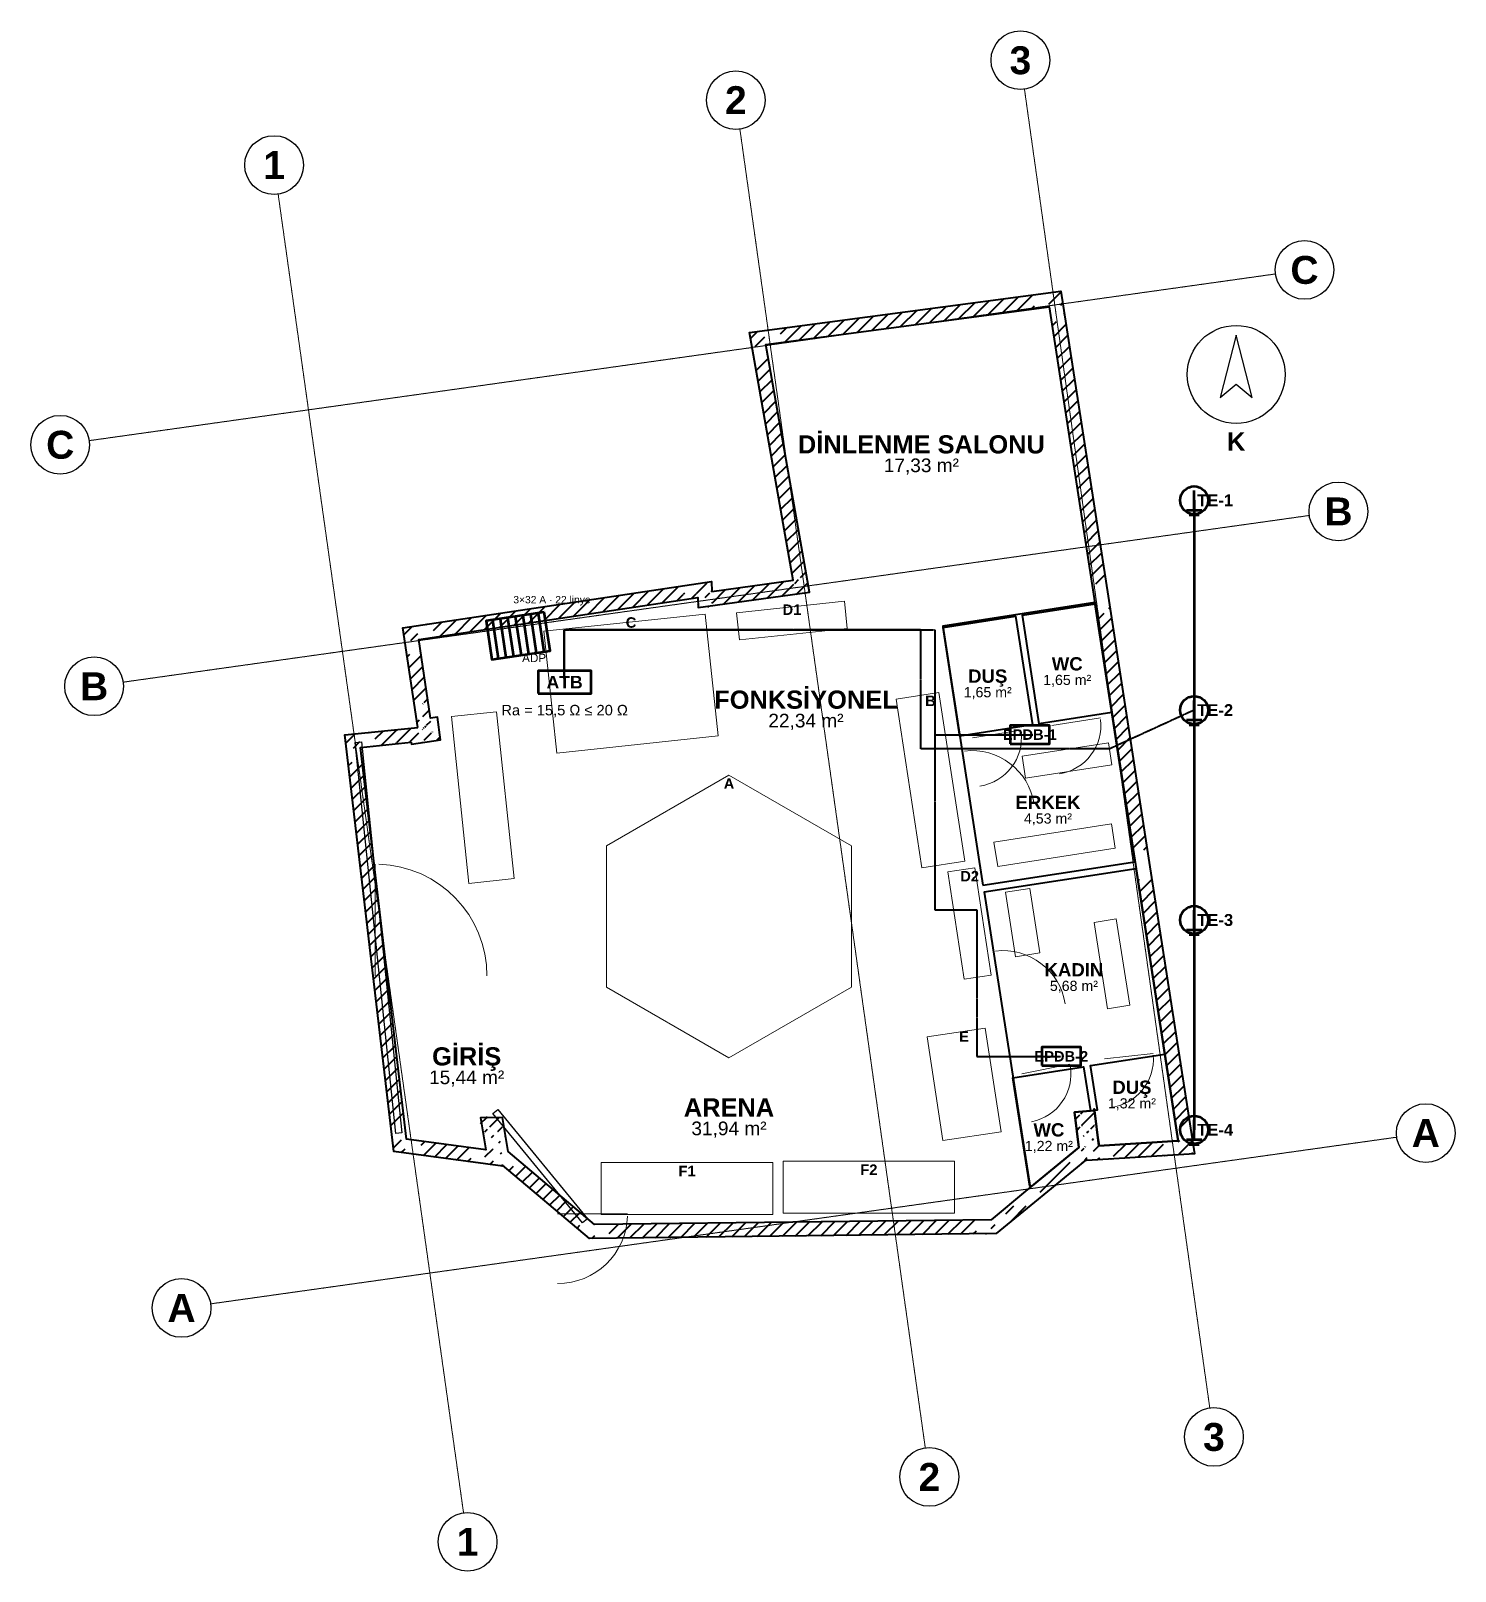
# Model space of a CAD drawing. Header units: millimetres. Extents: x -4681 to 15681, y -5011 to 17012.
import ezdxf
from ezdxf.enums import TextEntityAlignment as Align

# ---------------------------------------------------------------- set-up
doc = ezdxf.new("R2010")
doc.units = ezdxf.units.MM
doc.linetypes.add('DASHDOT', pattern=[3.556, 2.54, -0.508, 0, -0.508])
for name, color, linetype, lineweight in [('A-CEPHE', 5, 'Continuous', 25), ('A-DUVAR-MEVCUT', 8, 'Continuous', 35), ('A-DUVAR-YENI', 1, 'Continuous', 35), ('A-EKIPMAN', 9, 'Continuous', 18), ('A-KAPI', 8, 'Continuous', 18), ('A-MOBILYA', 9, 'Continuous', 18), ('A-YAZI', 7, 'Continuous', 13), ('E-PANO', 7, 'Continuous', 50), ('E-TOPRAK-BARA', 3, 'Continuous', 50), ('E-TOPRAK-ELEKTROT', 3, 'Continuous', 50), ('E-TOPRAK-ILETKEN', 3, 'DASHDOT', 35), ('E-TOPRAK-SERIT', 3, 'Continuous', 50), ('E-TOPRAK-YAZI', 3, 'Continuous', 13), ('G-AKS-BALON', 8, 'Continuous', 25), ('G-AKS-HAT', 8, 'DASHDOT', 18), ('G-KUZEY', 7, 'Continuous', 25)]:
    doc.layers.add(name, color=color, linetype=linetype, lineweight=lineweight)
doc.styles.add('GYM', font='arial.ttf')
doc.styles.add('GYM-B', font='arialbd.ttf')

# ---------------------------------------------------------------- blocks, each defined once
blk = doc.blocks.new('G_KUZEY')
blk.add_lwpolyline([(0, 560), (-230, -330), (0, -140), (230, -330)], close=True)
blk.add_circle((0, 0), 700)
at = {"style": 'GYM-B'}
blk.add_text('K', height=260, dxfattribs=at).set_placement((0, -960), align=Align.MIDDLE_CENTER)
blk = doc.blocks.new('E_PANO')
for p, q in [((-330, -280), (-330, 280)), ((-220, -280), (-220, 280)), ((-110, -280), (-110, 280)), ((0, -280), (0, 280)), ((110, -280), (110, 280)), ((220, -280), (220, 280)), ((330, -280), (330, 280))]:
    blk.add_line(p, q)
blk.add_lwpolyline([(-420, -280), (420, -280), (420, 280), (-420, 280)], close=True)
at = {"style": 'GYM'}
for tag, p, height in [('KOD', (0, 380), 120), ('TANIM', (0, -470), 105)]:
    blk.add_attdef(tag, p, '', height=height, dxfattribs=at)

msp = doc.modelspace()

# ---------------------------------------------------------------- hatches: boundary and pattern name
at = {"layer": 'A-DUVAR-MEVCUT'}
h = msp.add_hatch(dxfattribs=at)
h.set_pattern_fill('ANSI31', scale=40)
h.paths.add_polyline_path([(756, 6840), (760, 6814), (957, 6846), (953, 6872)])
h.paths.add_polyline_path([(970, 6843), (760, 6814), (756, 6840), (550, 6819), (550, 7020), (588, 7024), (970, 7024)])
h.paths.add_polyline_path([(760, 6814), (1178, 6873), (1150, 7071), (732, 7012)])
h.paths.add_polyline_path([(1149, 7083), (1178, 6873), (968, 6843), (968, 7083)])
h.paths.add_polyline_path([(1178, 6873), (1133, 7198), (935, 7171), (979, 6845)])
h.paths.add_polyline_path([(999, 7408), (1032, 7185), (1133, 7198), (1162, 6988), (923, 6988), (923, 7408)])
h.paths.add_polyline_path([(1133, 7198), (1032, 7185), (1058, 6986), (1159, 6999)])
h.paths.add_polyline_path([(1001, 7395), (1032, 7185), (1133, 7198), (1164, 6975), (822, 6975), (822, 7047), (850, 7050), (822, 7237), (822, 7395)])
h.paths.add_polyline_path([(1032, 7185), (864, 8310), (666, 8281), (834, 7155)])
h.paths.add_polyline_path([(1074, 8342), (864, 8310), (895, 8100), (693, 8100), (654, 8362), (654, 8481), (916, 8520), (1074, 8520)])
h.paths.add_polyline_path([(864, 8310), (4855, 8908), (4826, 9106), (834, 8508)])
h.paths.add_polyline_path([(4645, 9079), (4907, 9118), (5051, 9118), (5053, 8996), (5065, 8998), (5065, 8796), (4858, 8767), (4855, 8908), (4645, 8877)])
h.paths.add_polyline_path([(4855, 8908), (4858, 8767), (5058, 8772), (5055, 8912)])
h.paths.add_polyline_path([(5068, 8977), (5068, 8796), (4858, 8767), (4855, 8908), (4648, 8877), (4648, 8977)])
h.paths.add_polyline_path([(4858, 8767), (6449, 8988), (6422, 9186), (4831, 8965)])
h.paths.add_polyline_path([(6412, 9198), (6449, 8988), (6239, 8959), (6239, 9198)])
h.paths.add_polyline_path([(6449, 8988), (5826, 12526), (5629, 12492), (6252, 8954)])
h.paths.add_polyline_path([(6036, 12554), (5826, 12526), (5863, 12316), (5660, 12316), (5616, 12566), (5616, 12700), (5888, 12736), (6036, 12736)])
h.paths.add_polyline_path([(5826, 12526), (9876, 13066), (9849, 13265), (5800, 12725)])
h.paths.add_polyline_path([(9908, 12856), (9876, 13066), (9666, 13038), (9666, 13240), (9938, 13276), (10046, 13276), (10086, 13017), (10086, 12856)])
h.paths.add_polyline_path([(9876, 13066), (10521, 8898), (10719, 8928), (10073, 13097)])
h.paths.add_polyline_path([(10554, 8688), (10521, 8898), (10489, 9108), (10691, 9108), (10719, 8928), (10731, 8848), (10731, 8688)])
h.paths.add_polyline_path([(10521, 8898), (11111, 5092), (11308, 5122), (10719, 8928)])
h.paths.add_polyline_path([(11143, 4882), (11111, 5092), (11078, 5302), (11281, 5302), (11308, 5122), (11321, 5042), (11321, 4882)])
h.paths.add_polyline_path([(11111, 5092), (11722, 1144), (11920, 1174), (11308, 5122)])
h.paths.add_polyline_path([(11512, 1131), (11722, 1144), (11690, 1354), (11892, 1354), (11932, 1095), (11932, 957), (11570, 934), (11512, 934)])
h.paths.add_polyline_path([(11722, 1144), (10589, 1072), (10601, 873), (11735, 944)])
h.paths.add_polyline_path([(10379, 1282), (10562, 1282), (10589, 1072), (10799, 1086), (10799, 885), (10436, 862), (10414, 862), (10412, 877), (10394, 862), (10379, 862)])
h.paths.add_polyline_path([(10589, 1072), (10524, 1577), (10326, 1552), (10390, 1047)])
h.paths.add_polyline_path([(10314, 1367), (10314, 1558), (10524, 1577), (10551, 1367)])
h.paths.add_polyline_path([(10524, 1577), (10239, 1552), (10257, 1352), (10542, 1378)])
h.paths.add_polyline_path([(10449, 1342), (10266, 1342), (10239, 1552), (10449, 1570)])
h.paths.add_polyline_path([(10239, 1552), (10303, 1047), (10502, 1072), (10437, 1577)])
h.paths.add_polyline_path([(10093, 875), (10303, 1047), (10277, 1257), (10513, 1257), (10513, 867), (10414, 861), (10412, 877), (10363, 837), (10093, 837)])
h.paths.add_polyline_path([(10303, 1047), (9540, 421), (9667, 266), (10430, 892)])
h.paths.add_polyline_path([(9330, 248), (9540, 421), (9750, 593), (9750, 334), (9667, 266), (9600, 211), (9330, 211)])
h.paths.add_polyline_path([(9540, 421), (9046, 15), (9173, -139), (9667, 266)])
h.paths.add_polyline_path([(9256, -71), (9119, -184), (8836, -187), (8836, 13), (9046, 15), (9256, 188)])
h.paths.add_polyline_path([(9046, 15), (3378, -54), (3381, -253), (9049, -185)])
h.paths.add_polyline_path([(3588, -251), (3306, -254), (3168, -138), (3168, 124), (3378, -54), (3588, -51)])
h.paths.add_polyline_path([(3378, -54), (2142, 991), (2013, 839), (3249, -206)])
h.paths.add_polyline_path([(1932, 796), (1932, 1201), (2106, 1201), (2142, 991), (2352, 814), (2352, 781), (2080, 781), (2063, 796), (2066, 781), (2041, 781)])
h.paths.add_polyline_path([(2142, 991), (2060, 1478), (1863, 1445), (1944, 958)])
h.paths.add_polyline_path([(1850, 1268), (1850, 1474), (2060, 1478), (2095, 1268)])
h.paths.add_polyline_path([(2060, 1478), (1747, 1471), (1752, 1271), (2064, 1278)])
h.paths.add_polyline_path([(1957, 1261), (1782, 1261), (1747, 1471), (1957, 1476)])
h.paths.add_polyline_path([(1747, 1471), (1824, 1012), (2021, 1046), (1944, 1504)])
h.paths.add_polyline_path([(2034, 1222), (2034, 802), (1884, 802), (1614, 839), (1614, 1041), (1824, 1012), (1789, 1222)])
h.paths.add_polyline_path([(1824, 1012), (689, 1166), (662, 968), (1797, 814)])
h.paths.add_polyline_path([(664, 1376), (689, 1166), (899, 1138), (899, 957), (749, 957), (508, 989), (479, 1240), (479, 1376)])
h.paths.add_polyline_path([(689, 1166), (32, 6768), (-166, 6745), (490, 1143)])
h.paths.add_polyline_path([(242, 6789), (32, 6768), (57, 6558), (-144, 6558), (-178, 6842), (-178, 6948), (123, 6978), (242, 6978)])
h.paths.add_polyline_path([(32, 6768), (756, 6840), (736, 7039), (13, 6967)])
h.paths.add_polyline_path([(966, 6843), (760, 6814), (756, 6840), (546, 6819), (546, 7020), (847, 7050), (966, 7050)])

# ---------------------------------------------------------------- linework, layer by layer
at = {"layer": 'A-CEPHE'}
for points in [[(-45, 6835), (45, 6845), (625, 1255), (535, 1245)], [(3275, 29), (3205, -29), (1925, 1531), (1995, 1589)]]:
    msp.add_lwpolyline(points, close=True, dxfattribs=at)
at = {"layer": 'A-DUVAR-MEVCUT'}
for points in [[(850, 7050), (636, 8479), (5050, 9139), (5053, 8996), (6216, 9158), (5593, 12697), (10043, 13291), (10719, 8928), (11308, 5122), (11953, 958), (10414, 861), (10412, 877), (9667, 266), (9119, -184), (3306, -254), (2063, 796), (2066, 778), (508, 989), (-190, 6947)], [(756, 6840), (760, 6814), (1178, 6873), (1133, 7198), (1032, 7185), (864, 8310), (4855, 8908), (4858, 8767), (6449, 8988), (5826, 12526), (9876, 13066), (10521, 8898), (11111, 5092), (11722, 1144), (10589, 1072), (10524, 1577), (10239, 1552), (10303, 1047), (9540, 421), (9046, 15), (3378, -54), (2142, 991), (2060, 1478), (1747, 1471), (1824, 1012), (689, 1166), (32, 6768)]]:
    msp.add_lwpolyline(points, close=True, dxfattribs=at)
at = {"layer": 'A-DUVAR-YENI'}
for points in [[(8930, 4796), (11104, 5132), (10531, 8838), (8357, 8499)], [(10534, 8818), (10774, 7266), (9736, 7105), (9496, 8658)], [(8360, 8482), (9397, 8643), (9638, 7090), (8600, 6929)], [(9604, 473), (10303, 1047), (10239, 1552), (10524, 1577), (10589, 1072), (11722, 1144), (11120, 5032), (8946, 4695)], [(10559, 1306), (10524, 1577), (10519, 1598), (10541, 1580), (10566, 1584), (10467, 2217), (11530, 2383), (11722, 1144), (10595, 1073)], [(10303, 1047), (9634, 498), (9601, 492), (9359, 2045), (10369, 2202), (10467, 1572), (10239, 1552)]]:
    msp.add_lwpolyline(points, close=True, dxfattribs=at)
at = {"layer": 'A-EKIPMAN'}
for points in [[(6991, 8468), (6950, 8856), (5409, 8692), (5450, 8304)], [(4960, 8673), (2654, 8427), (2840, 6687), (5146, 6933)], [(8302, 7553), (7689, 7459), (8058, 5047), (8671, 5141)], [(5300, 6370), (3551, 5360), (3551, 3340), (5300, 2330), (7049, 3340), (7049, 5360)], [(8816, 5046), (8430, 4987), (8664, 3454), (9050, 3513)], [(9189, 1272), (8962, 2755), (8131, 2628), (8358, 1145)], [(5925, 90), (5925, 830), (3475, 830), (3475, 90)], [(8525, 110), (8525, 850), (6075, 850), (6075, 110)]]:
    msp.add_lwpolyline(points, close=True, dxfattribs=at)
at = {"layer": 'A-KAPI'}
for p, q in [((9917, 7082), (10609, 7190)), ((8781, 6906), (9473, 7014)), ((8772, 5822), (8634, 6712)), ((240, 3500), (240, 5100)), ((9216, 2962), (9078, 3852)), ((9488, 2100), (10174, 2238)), ((10668, 2314), (11364, 2392)), ((2850, 100), (3850, 100))]:
    msp.add_line(p, q, dxfattribs=at)
for centre, radius, start, end in [((9917, 7082), 700, -81.2, 6.8), ((8781, 6906), 700, -81.2, 6.8), ((8772, 5822), 900, 8.8, 96.8), ((240, 3500), 1600, 0, 88), ((9216, 2962), 900, 8.8, 96.8), ((9488, 2100), 700, -78.6, 9.4), ((10668, 2314), 700, -83.6, 4.4), ((2850, 100), 1000, -90, -2)]:
    msp.add_arc(centre, radius, start, end, dxfattribs=at)
at = {"layer": 'A-MOBILYA'}
for points in [[(1978, 7277), (1331, 7209), (1582, 4823), (2229, 4891)], [(9489, 6642), (9538, 6326), (10774, 6518), (10725, 6834)], [(9088, 5412), (9142, 5066), (10822, 5326), (10768, 5672)], [(9599, 4752), (9254, 4699), (9397, 3775), (9743, 3829)], [(10836, 4315), (10520, 4266), (10713, 3031), (11029, 3080)]]:
    msp.add_lwpolyline(points, close=True, dxfattribs=at)
at = {"layer": 'E-TOPRAK-BARA'}
for points in [[(2570, 7540), (3330, 7540), (3330, 7860), (2570, 7860)], [(9320, 6820), (9880, 6820), (9880, 7080), (9320, 7080)], [(9770, 2220), (10330, 2220), (10330, 2480), (9770, 2480)]]:
    msp.add_lwpolyline(points, close=True, dxfattribs=at)
at = {"layer": 'E-TOPRAK-ELEKTROT'}
for p, q in [((11950, 10160), (11950, 10440)), ((11840, 10160), (12060, 10160)), ((11880, 10090), (12020, 10090)), ((11950, 7160), (11950, 7440)), ((11840, 7160), (12060, 7160)), ((11880, 7090), (12020, 7090)), ((11950, 4160), (11950, 4440)), ((11840, 4160), (12060, 4160)), ((11880, 4090), (12020, 4090)), ((11950, 1160), (11950, 1440)), ((11840, 1160), (12060, 1160)), ((11880, 1090), (12020, 1090))]:
    msp.add_line(p, q, dxfattribs=at)
for centre in [(11950, 10300), (11950, 7300), (11950, 4300), (11950, 1300)]:
    msp.add_circle(centre, 200, dxfattribs=at)
at = {"layer": 'E-TOPRAK-ILETKEN'}
msp.add_line((11950, 7300), (10743, 6747), dxfattribs=at)
for points in [[(10743, 6747), (8043, 6747), (8043, 8447), (2943, 8447), (2943, 7747)], [(2943, 7747), (2943, 8447), (8243, 8447), (8243, 6947), (9643, 6947)], [(2943, 7747), (2943, 8447), (8243, 8447), (8243, 4447), (8843, 4447), (8843, 2347), (10043, 2347)]]:
    msp.add_lwpolyline(points, dxfattribs=at)
at = {"layer": 'E-TOPRAK-SERIT'}
msp.add_lwpolyline([(11950, 10300), (11950, 7300), (11950, 4300), (11950, 1300)], dxfattribs=at)
at = {"layer": 'G-AKS-BALON'}
for centre in [(9466, 16592), (5398, 16021), (-1203, 15093), (13527, 13594), (-4261, 11094), (14012, 10141), (-3776, 7641), (15261, 1253), (-2526, -1247), (12232, -3091), (8164, -3663), (1563, -4591)]:
    msp.add_circle(centre, 420, dxfattribs=at)
at = {"layer": 'G-AKS-HAT'}
for p, q in [((12173, -2676), (9524, 16177)), ((8106, -3247), (5456, 15605)), ((1505, -4175), (-1145, 14677)), ((-3845, 11153), (13111, 13536)), ((-3360, 7700), (13596, 10083)), ((-2111, -1189), (14845, 1194))]:
    msp.add_line(p, q, dxfattribs=at)

# ---------------------------------------------------------------- block references
at = {"layer": 'E-PANO'}
ref = msp.add_blockref('E_PANO', (2286, 8362), dxfattribs=dict(at, rotation=188.5))
ref.add_attrib('KOD', 'ADP', (2342, 7986), dxfattribs={"layer": '0', "height": 120, "style": 'GYM'})
ref.add_attrib('TANIM', '3×32 A · 22 linye', (2217, 8827), dxfattribs={"layer": '0', "height": 105, "style": 'GYM'})
at = {"layer": 'G-KUZEY'}
msp.add_blockref('G_KUZEY', (12550, 12100), dxfattribs=at)

# ---------------------------------------------------------------- texts
at = {"layer": 'A-EKIPMAN', "style": 'GYM-B'}
for s, p in [('D1', (6200, 8736)), ('C', (3900, 8553)), ('B', (8180, 7433)), ('A', (5300, 6250)), ('D2', (8740, 4926)), ('E', (8660, 2635)), ('F1', (4700, 710)), ('F2', (7300, 730))]:
    msp.add_text(s, height=150, dxfattribs=at).set_placement(p, align=Align.MIDDLE_CENTER)
at = {"layer": 'A-YAZI'}
for s, height, style, p in [('DİNLENME SALONU', 260, 'GYM-B', (8050, 11100)), ('17,33 m²', 195, 'GYM', (8050, 10800)), ('WC', 190, 'GYM-B', (10135, 7962)), ('DUŞ', 190, 'GYM-B', (8999, 7786)), ('1,65 m²', 145, 'GYM', (10135, 7732)), ('FONKSİYONEL', 260, 'GYM-B', (6400, 7450)), ('1,65 m²', 145, 'GYM', (8999, 7556)), ('22,34 m²', 195, 'GYM', (6400, 7150)), ('ERKEK', 190, 'GYM-B', (9860, 5981)), ('4,53 m²', 145, 'GYM', (9860, 5751)), ('KADIN', 190, 'GYM-B', (10231, 3588)), ('5,68 m²', 145, 'GYM', (10231, 3358)), ('GİRİŞ', 260, 'GYM-B', (1550, 2350)), ('15,44 m²', 195, 'GYM', (1550, 2050)), ('DUŞ', 190, 'GYM-B', (11060, 1908)), ('ARENA', 260, 'GYM-B', (5300, 1620)), ('1,32 m²', 145, 'GYM', (11060, 1678)), ('31,94 m²', 195, 'GYM', (5300, 1320)), ('WC', 190, 'GYM-B', (9873, 1299)), ('1,22 m²', 145, 'GYM', (9873, 1069))]:
    msp.add_text(s, height=height, dxfattribs=dict(at, style=style)).set_placement(p, align=Align.MIDDLE_CENTER)
at = {"layer": 'E-TOPRAK-YAZI'}
for s, height, style, p in [('TE-1', 170, 'GYM-B', (12250, 10300)), ('ATB', 180, 'GYM-B', (2950, 7700)), ('Ra = 15,5 Ω ≤ 20 Ω', 150, 'GYM', (2950, 7300)), ('TE-2', 170, 'GYM-B', (12250, 7300)), ('EPDB-1', 150, 'GYM-B', (9600, 6950)), ('TE-3', 170, 'GYM-B', (12250, 4300)), ('EPDB-2', 150, 'GYM-B', (10050, 2350)), ('TE-4', 170, 'GYM-B', (12250, 1300))]:
    msp.add_text(s, height=height, dxfattribs=dict(at, style=style)).set_placement(p, align=Align.MIDDLE_CENTER)
at = {"layer": 'G-AKS-BALON', "style": 'GYM-B'}
for s, p in [('3', (9466, 16592)), ('2', (5398, 16021)), ('1', (-1203, 15093)), ('C', (13527, 13594)), ('C', (-4261, 11094)), ('B', (14012, 10141)), ('B', (-3776, 7641)), ('A', (15261, 1253)), ('A', (-2526, -1247)), ('3', (12232, -3091)), ('2', (8164, -3663)), ('1', (1563, -4591))]:
    msp.add_text(s, height=399, dxfattribs=at).set_placement(p, align=Align.MIDDLE_CENTER)

doc.saveas('drawing.dxf')
